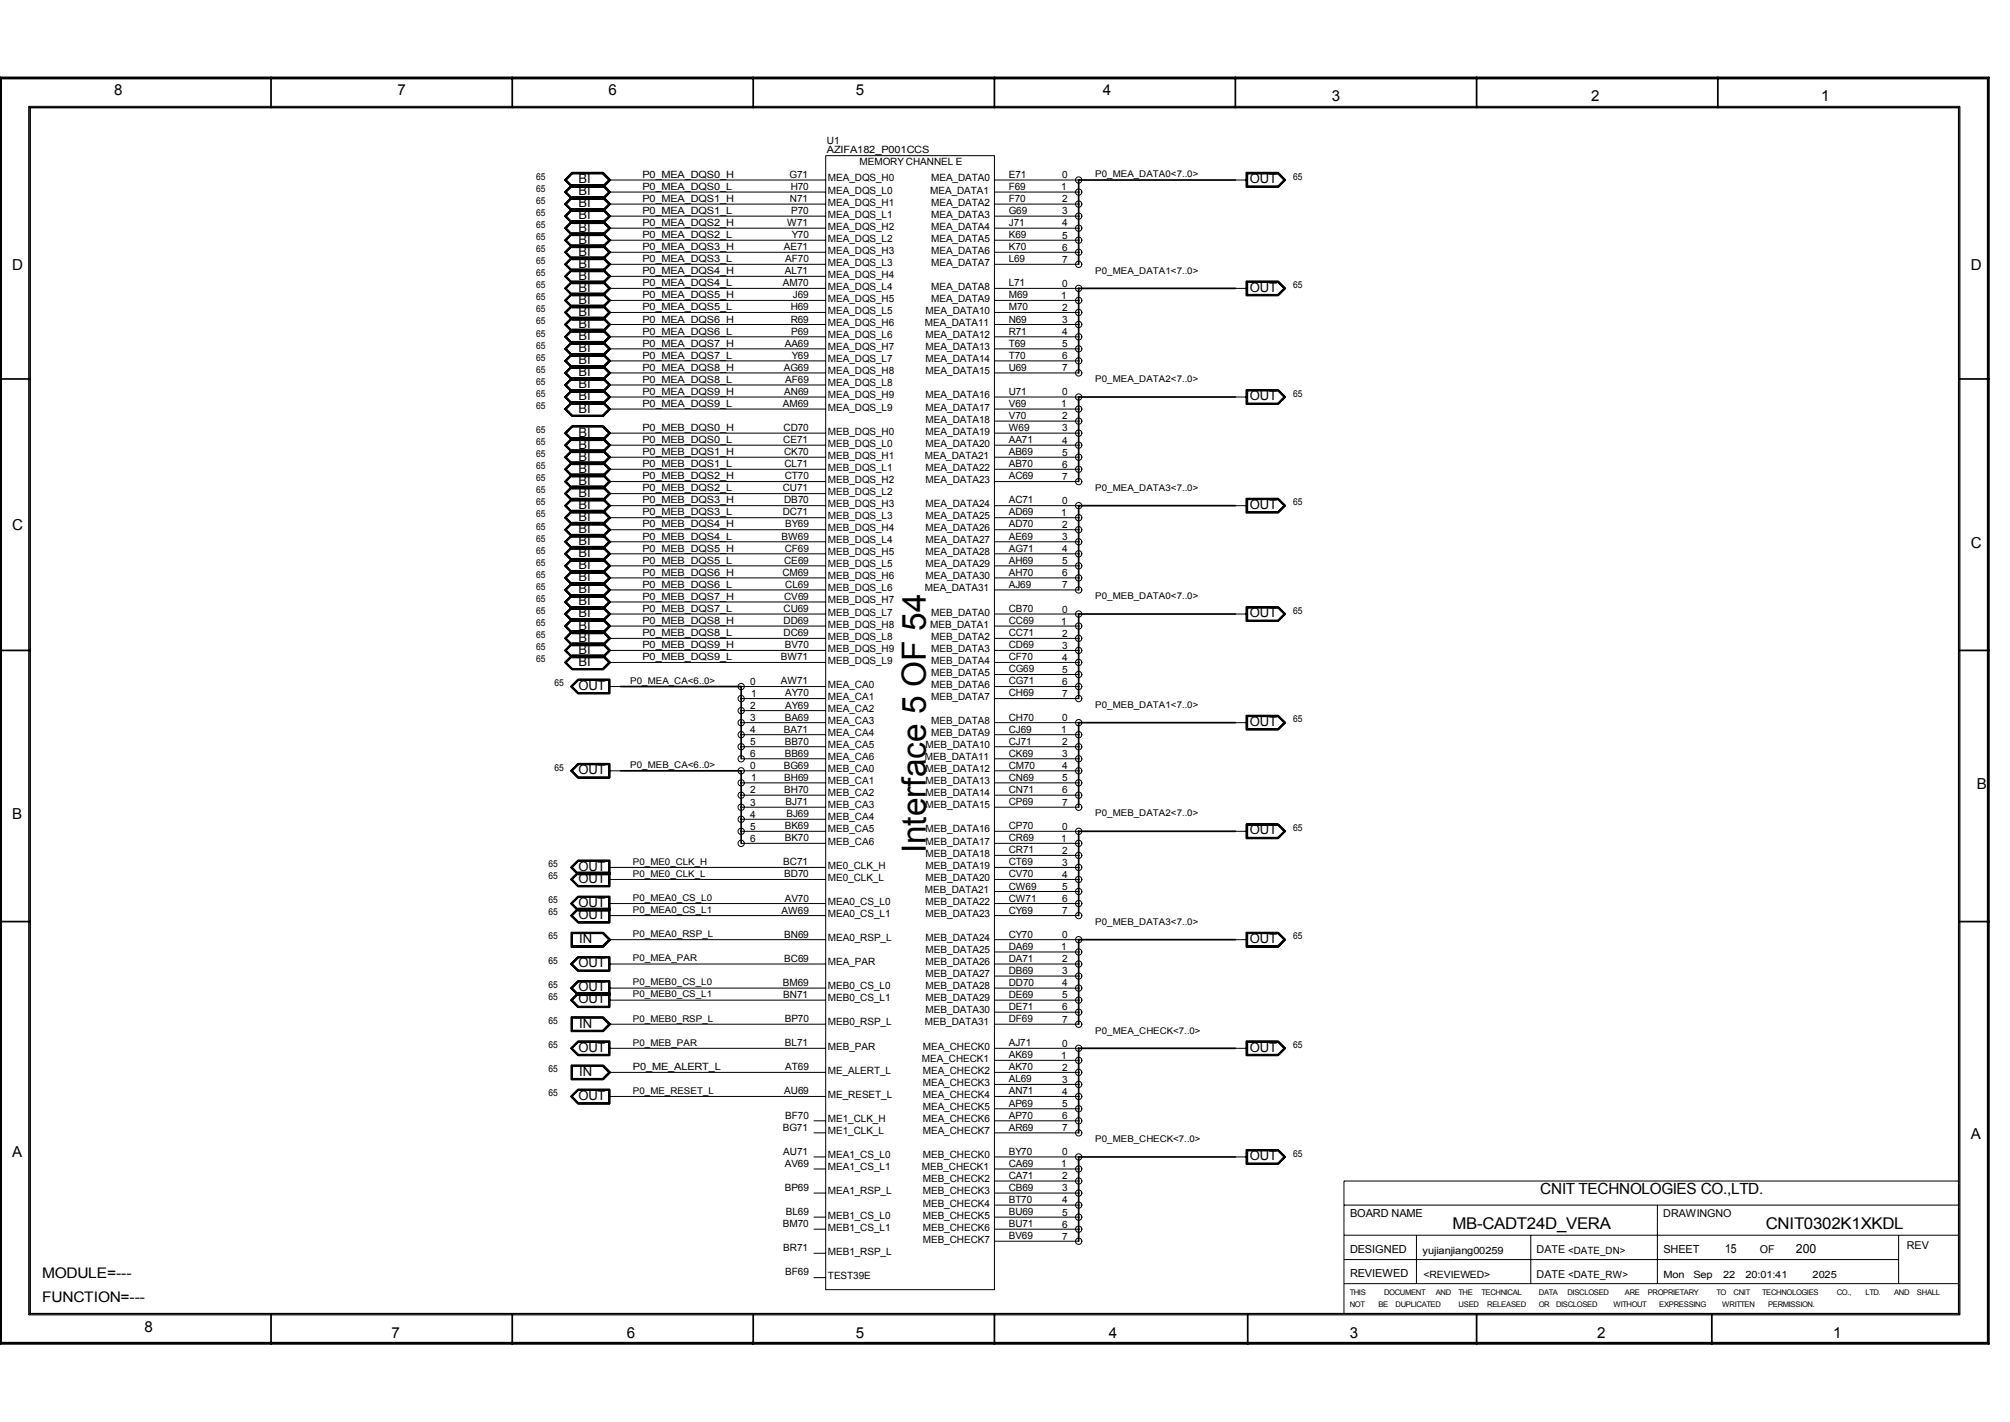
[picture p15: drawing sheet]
<svg xmlns="http://www.w3.org/2000/svg" width="297mm" height="210mm" viewBox="0 0 297 210" stroke-linecap="round" stroke-linejoin="round" font-family="sans-serif">
<defs><g id="words">
<text font-size="4.9" x="136.8" y="126" transform="rotate(-90 136.8 126)">Interface 5 OF 54</text>
<g font-size="2.4">
<text x="214.6" y="181.5">MB-CADT24D_VERA</text>
<text x="260.9" y="181.5">CNIT0302K1XKDL</text>
</g>
<text font-size="2.3" x="227.6" y="176.3">CNIT TECHNOLOGIES CO.,LTD.</text>
<g font-size="2.2">
<text x="16.9" y="14.1">8</text>
<text x="58.8" y="14.1">7</text>
<text x="89.9" y="14.1">6</text>
<text x="126.4" y="14.1">5</text>
<text x="163" y="14.1">4</text>
<text x="196.8" y="15">3</text>
<text x="235.1" y="15">2</text>
<text x="269.1" y="15">1</text>
<text x="1.8" y="39.9">D</text>
<text x="291.2" y="39.9">D</text>
<text x="1.8" y="78.2">C</text>
<text x="291.2" y="80.9">C</text>
<text x="292.1" y="116.5">B</text>
<text x="1.8" y="121">B</text>
<text x="1.8" y="170.8">A</text>
<text x="291.2" y="168.2">A</text>
<text x="6.2" y="188.7">MODULE=---</text>
<text x="6.2" y="192.2">FUNCTION=---</text>
<text x="21.3" y="196.6">8</text>
<text x="57.9" y="197.5">7</text>
<text x="92.6" y="197.5">6</text>
<text x="126.4" y="197.5">5</text>
<text x="163.9" y="197.5">4</text>
<text x="199.5" y="197.5">3</text>
<text x="236" y="197.5">2</text>
<text x="270.9" y="197.5">1</text>
</g>
<g font-size="1.9">
<text x="85.5" y="27.1">BI</text>
<text x="85.5" y="28.8">BI</text>
<text x="184.7" y="27.1">OUT</text>
<text x="85.5" y="30.6">BI</text>
<text x="85.5" y="34.2">BI</text>
<text x="85.5" y="32.4">BI</text>
<text x="85.5" y="36">BI</text>
<text x="85.5" y="37.8">BI</text>
<text x="85.5" y="41.3">BI</text>
<text x="85.5" y="39.5">BI</text>
<text x="85.5" y="44.9">BI</text>
<text x="85.5" y="43.1">BI</text>
<text x="85.5" y="46.7">BI</text>
<text x="184.7" y="43.1">OUT</text>
<text x="85.5" y="48.4">BI</text>
<text x="85.5" y="52">BI</text>
<text x="85.5" y="53.8">BI</text>
<text x="85.5" y="50.2">BI</text>
<text x="85.5" y="55.5">BI</text>
<text x="85.5" y="59.1">BI</text>
<text x="85.5" y="57.4">BI</text>
<text x="184.7" y="59.1">OUT</text>
<text x="85.5" y="64.5">BI</text>
<text x="85.5" y="60.9">BI</text>
<text x="85.5" y="68">BI</text>
<text x="85.5" y="71.6">BI</text>
<text x="85.5" y="66.3">BI</text>
<text x="85.5" y="69.8">BI</text>
<text x="85.5" y="75.1">BI</text>
<text x="85.5" y="73.4">BI</text>
<text x="85.5" y="76.9">BI</text>
<text x="184.7" y="75.1">OUT</text>
<text x="85.5" y="78.7">BI</text>
<text x="85.5" y="82.3">BI</text>
<text x="85.5" y="80.5">BI</text>
<text x="85.5" y="85.9">BI</text>
<text x="85.5" y="89.4">BI</text>
<text x="85.5" y="84.1">BI</text>
<text x="85.5" y="87.6">BI</text>
<text x="85.5" y="93">BI</text>
<text x="85.5" y="91.2">BI</text>
<text x="85.5" y="94.7">BI</text>
<text x="184.7" y="91.2">OUT</text>
<text x="85.5" y="101.9">OUT</text>
<text x="85.5" y="96.5">BI</text>
<text x="85.5" y="98.3">BI</text>
<text x="184.7" y="107.2">OUT</text>
<text x="85.5" y="114.3">OUT</text>
<text x="184.7" y="123.2">OUT</text>
<text x="85.5" y="128.6">OUT</text>
<text x="85.5" y="130.4">OUT</text>
<text x="85.5" y="133.9">OUT</text>
<text x="85.5" y="135.7">OUT</text>
<text x="85.5" y="142.8">OUT</text>
<text x="85.6" y="139.3">IN</text>
<text x="184.7" y="139.3">OUT</text>
<text x="85.5" y="146.4">OUT</text>
<text x="85.5" y="148.2">OUT</text>
<text x="85.5" y="155.3">OUT</text>
<text x="85.6" y="151.8">IN</text>
<text x="184.7" y="155.3">OUT</text>
<text x="85.6" y="158.9">IN</text>
<text x="85.5" y="162.4">OUT</text>
<text x="184.7" y="171.3">OUT</text>
<text x="254.9" y="185">15</text>
<text x="265.4" y="185">200</text>
</g>
<g font-size="1.6">
<text x="199.5" y="179.7">BOARD NAME</text>
<text x="245.8" y="179.7">DRAWINGNO</text>
<text x="199.5" y="185.1">DESIGNED</text>
<text x="227.1" y="185.1">DATE &lt;DATE_DN&gt;</text>
<text x="245.8" y="185">SHEET</text>
<text x="260" y="185.1">OF</text>
<text x="281.7" y="184.4">REV</text>
<text x="199.5" y="188.6">REVIEWED</text>
<text x="227.1" y="188.7">DATE &lt;DATE_RW&gt;</text>
</g>
<g font-size="1.5">
<text x="122.2" y="21.2">U1</text>
<text x="122.2" y="22.6">AZIFA182_P001CCS</text>
<text x="94.9" y="29.8">P0_MEA_DQS1_H</text>
<text x="94.9" y="28">P0_MEA_DQS0_L</text>
<text x="94.9" y="26.3">P0_MEA_DQS0_H</text>
<text x="116.7" y="26.3">G71</text>
<text x="116.7" y="29.8">N71</text>
<text x="116.8" y="28">H70</text>
<text x="122.3" y="28.6">MEA_DQS_L0</text>
<text x="122.3" y="26.8">MEA_DQS_H0</text>
<text x="127" y="24.3">MEMORY CHANNEL E</text>
<text x="137.5" y="28.6">MEA_DATA1</text>
<text x="137.6" y="26.8">MEA_DATA0</text>
<text x="149" y="26.3">E71</text>
<text x="149" y="28">F69</text>
<text x="149" y="29.8">F70</text>
<text x="156.8" y="28.1">1</text>
<text x="156.9" y="26.3">0</text>
<text x="156.9" y="29.9">2</text>
<text x="94.9" y="35.2">P0_MEA_DQS2_L</text>
<text x="94.9" y="33.4">P0_MEA_DQS2_H</text>
<text x="94.9" y="31.6">P0_MEA_DQS1_L</text>
<text x="116.3" y="33.4">W71</text>
<text x="116.9" y="31.6">P70</text>
<text x="117" y="35.2">Y70</text>
<text x="122.3" y="35.7">MEA_DQS_L2</text>
<text x="122.3" y="33.9">MEA_DQS_H2</text>
<text x="122.3" y="32.1">MEA_DQS_L1</text>
<text x="122.3" y="30.4">MEA_DQS_H1</text>
<text x="137.6" y="35.7">MEA_DATA5</text>
<text x="137.6" y="33.9">MEA_DATA4</text>
<text x="137.6" y="32.1">MEA_DATA3</text>
<text x="137.6" y="30.4">MEA_DATA2</text>
<text x="149" y="31.6">G69</text>
<text x="149" y="33.4">J71</text>
<text x="149" y="35.2">K69</text>
<text x="156.9" y="35.2">5</text>
<text x="156.9" y="33.4">4</text>
<text x="156.9" y="31.7">3</text>
<text x="94.9" y="40.5">P0_MEA_DQS4_H</text>
<text x="94.9" y="38.7">P0_MEA_DQS3_L</text>
<text x="94.9" y="37">P0_MEA_DQS3_H</text>
<text x="115.8" y="37">AE71</text>
<text x="116" y="40.5">AL71</text>
<text x="116" y="38.7">AF70</text>
<text x="122.3" y="41">MEA_DQS_H4</text>
<text x="122.3" y="39.2">MEA_DQS_L3</text>
<text x="122.3" y="37.5">MEA_DQS_H3</text>
<text x="137.6" y="39.2">MEA_DATA7</text>
<text x="137.6" y="37.5">MEA_DATA6</text>
<text x="149" y="37">K70</text>
<text x="149" y="38.7">L69</text>
<text x="156.9" y="38.8">7</text>
<text x="156.9" y="37">6</text>
<text x="94.9" y="47.6">P0_MEA_DQS6_H</text>
<text x="94.9" y="45.9">P0_MEA_DQS5_L</text>
<text x="94.9" y="44.1">P0_MEA_DQS5_H</text>
<text x="94.9" y="42.3">P0_MEA_DQS4_L</text>
<text x="115.7" y="42.3">AM70</text>
<text x="116.8" y="45.9">H69</text>
<text x="116.8" y="47.6">R69</text>
<text x="117.2" y="44.1">J69</text>
<text x="122.3" y="46.4">MEA_DQS_L5</text>
<text x="122.3" y="44.6">MEA_DQS_H5</text>
<text x="122.3" y="42.8">MEA_DQS_L4</text>
<text x="136.8" y="46.4">MEA_DATA10</text>
<text x="137.6" y="44.6">MEA_DATA9</text>
<text x="137.6" y="42.8">MEA_DATA8</text>
<text x="149" y="42.3">L71</text>
<text x="149" y="44.1">M69</text>
<text x="149" y="45.9">M70</text>
<text x="149" y="47.6">N69</text>
<text x="156.8" y="44.2">1</text>
<text x="156.9" y="42.4">0</text>
<text x="156.9" y="47.7">3</text>
<text x="156.9" y="45.9">2</text>
<text x="94.9" y="53">P0_MEA_DQS7_L</text>
<text x="94.9" y="51.2">P0_MEA_DQS7_H</text>
<text x="94.9" y="49.4">P0_MEA_DQS6_L</text>
<text x="115.9" y="51.2">AA69</text>
<text x="116.9" y="49.4">P69</text>
<text x="117" y="53">Y69</text>
<text x="122.3" y="53.5">MEA_DQS_L7</text>
<text x="122.3" y="51.7">MEA_DQS_H7</text>
<text x="122.3" y="50">MEA_DQS_L6</text>
<text x="122.3" y="48.2">MEA_DQS_H6</text>
<text x="136.6" y="48.2">MEA_DATA11</text>
<text x="136.8" y="53.5">MEA_DATA14</text>
<text x="136.8" y="51.7">MEA_DATA13</text>
<text x="136.8" y="50">MEA_DATA12</text>
<text x="149" y="49.4">R71</text>
<text x="149" y="51.2">T69</text>
<text x="149" y="53">T70</text>
<text x="156.9" y="53">6</text>
<text x="156.9" y="51.3">5</text>
<text x="156.9" y="49.5">4</text>
<text x="94.9" y="58.3">P0_MEA_DQS9_H</text>
<text x="94.9" y="56.5">P0_MEA_DQS8_L</text>
<text x="94.9" y="54.7">P0_MEA_DQS8_H</text>
<text x="115.8" y="54.7">AG69</text>
<text x="115.9" y="58.3">AN69</text>
<text x="116" y="56.5">AF69</text>
<text x="122.3" y="58.8">MEA_DQS_H9</text>
<text x="122.3" y="57.1">MEA_DQS_L8</text>
<text x="122.3" y="55.3">MEA_DQS_H8</text>
<text x="136.8" y="58.8">MEA_DATA16</text>
<text x="136.8" y="55.3">MEA_DATA15</text>
<text x="149" y="54.7">U69</text>
<text x="149" y="58.3">U71</text>
<text x="156.9" y="58.4">0</text>
<text x="156.9" y="54.8">7</text>
<text x="94.9" y="65.5">P0_MEB_DQS0_L</text>
<text x="94.9" y="63.7">P0_MEB_DQS0_H</text>
<text x="94.9" y="60.1">P0_MEA_DQS9_L</text>
<text x="115.7" y="60.1">AM69</text>
<text x="115.7" y="65.5">CE71</text>
<text x="115.8" y="63.7">CD70</text>
<text x="122.3" y="66">MEB_DQS_L0</text>
<text x="122.3" y="64.2">MEB_DQS_H0</text>
<text x="122.3" y="60.6">MEA_DQS_L9</text>
<text x="136.8" y="66">MEA_DATA20</text>
<text x="136.8" y="64.2">MEA_DATA19</text>
<text x="136.8" y="62.4">MEA_DATA18</text>
<text x="136.8" y="60.6">MEA_DATA17</text>
<text x="149" y="60.1">V69</text>
<text x="149" y="61.9">V70</text>
<text x="149" y="63.7">W69</text>
<text x="149" y="65.5">AA71</text>
<text x="156.8" y="60.2">1</text>
<text x="156.9" y="61.9">2</text>
<text x="156.9" y="65.5">4</text>
<text x="156.9" y="63.7">3</text>
<text x="94.9" y="70.8">P0_MEB_DQS2_H</text>
<text x="94.9" y="69">P0_MEB_DQS1_L</text>
<text x="94.9" y="67.2">P0_MEB_DQS1_H</text>
<text x="115.9" y="67.2">CK70</text>
<text x="115.9" y="69">CL71</text>
<text x="115.9" y="70.8">CT70</text>
<text x="122.3" y="71.3">MEB_DQS_H2</text>
<text x="122.3" y="69.6">MEB_DQS_L1</text>
<text x="122.3" y="67.8">MEB_DQS_H1</text>
<text x="136.6" y="67.8">MEA_DATA21</text>
<text x="136.8" y="71.3">MEA_DATA23</text>
<text x="136.8" y="69.6">MEA_DATA22</text>
<text x="149" y="67.2">AB69</text>
<text x="149" y="69">AB70</text>
<text x="149" y="70.8">AC69</text>
<text x="156.9" y="67.3">5</text>
<text x="156.9" y="70.9">7</text>
<text x="156.9" y="69.1">6</text>
<text x="94.9" y="77.9">P0_MEB_DQS4_H</text>
<text x="94.9" y="76.1">P0_MEB_DQS3_L</text>
<text x="94.9" y="74.3">P0_MEB_DQS3_H</text>
<text x="94.9" y="72.6">P0_MEB_DQS2_L</text>
<text x="115.7" y="72.6">CU71</text>
<text x="115.7" y="76.1">DC71</text>
<text x="115.9" y="74.3">DB70</text>
<text x="116" y="77.9">BY69</text>
<text x="122.3" y="76.7">MEB_DQS_L3</text>
<text x="122.3" y="74.9">MEB_DQS_H3</text>
<text x="122.3" y="73.1">MEB_DQS_L2</text>
<text x="136.8" y="76.7">MEA_DATA25</text>
<text x="136.8" y="74.9">MEA_DATA24</text>
<text x="149" y="74.3">AC71</text>
<text x="149" y="76.1">AD69</text>
<text x="149" y="77.9">AD70</text>
<text x="156.8" y="76.2">1</text>
<text x="156.9" y="74.4">0</text>
<text x="156.9" y="78">2</text>
<text x="94.9" y="83.3">P0_MEB_DQS5_L</text>
<text x="94.9" y="81.5">P0_MEB_DQS5_H</text>
<text x="94.9" y="79.7">P0_MEB_DQS4_L</text>
<text x="115.5" y="79.7">BW69</text>
<text x="115.9" y="83.3">CE69</text>
<text x="115.9" y="81.5">CF69</text>
<text x="122.3" y="83.8">MEB_DQS_L5</text>
<text x="122.3" y="82">MEB_DQS_H5</text>
<text x="122.3" y="80.2">MEB_DQS_L4</text>
<text x="122.3" y="78.4">MEB_DQS_H4</text>
<text x="136.8" y="83.8">MEA_DATA29</text>
<text x="136.8" y="82">MEA_DATA28</text>
<text x="136.8" y="80.2">MEA_DATA27</text>
<text x="136.8" y="78.4">MEA_DATA26</text>
<text x="149" y="79.7">AE69</text>
<text x="149" y="81.5">AG71</text>
<text x="149" y="83.3">AH69</text>
<text x="156.9" y="79.8">3</text>
<text x="156.9" y="83.3">5</text>
<text x="156.9" y="81.5">4</text>
<text x="94.9" y="88.6">P0_MEB_DQS7_H</text>
<text x="94.9" y="86.8">P0_MEB_DQS6_L</text>
<text x="94.9" y="85.1">P0_MEB_DQS6_H</text>
<text x="115.6" y="85.1">CM69</text>
<text x="115.9" y="88.6">CV69</text>
<text x="116" y="86.8">CL69</text>
<text x="122.3" y="89.1">MEB_DQS_H7</text>
<text x="122.3" y="87.3">MEB_DQS_L6</text>
<text x="122.3" y="85.6">MEB_DQS_H6</text>
<text x="136.6" y="87.3">MEA_DATA31</text>
<text x="136.8" y="85.6">MEA_DATA30</text>
<text x="149" y="85.1">AH70</text>
<text x="149" y="86.8">AJ69</text>
<text x="156.9" y="86.9">7</text>
<text x="156.9" y="85.1">6</text>
<text x="94.9" y="95.7">P0_MEB_DQS9_H</text>
<text x="94.9" y="93.9">P0_MEB_DQS8_L</text>
<text x="94.9" y="92.2">P0_MEB_DQS8_H</text>
<text x="94.9" y="90.4">P0_MEB_DQS7_L</text>
<text x="115.8" y="90.4">CU69</text>
<text x="115.8" y="92.2">DD69</text>
<text x="115.8" y="93.9">DC69</text>
<text x="115.9" y="95.7">BV70</text>
<text x="122.3" y="94.5">MEB_DQS_L8</text>
<text x="122.3" y="92.7">MEB_DQS_H8</text>
<text x="122.3" y="90.9">MEB_DQS_L7</text>
<text x="137.5" y="92.7">MEB_DATA1</text>
<text x="137.6" y="94.5">MEB_DATA2</text>
<text x="137.6" y="90.9">MEB_DATA0</text>
<text x="149" y="90.4">CB70</text>
<text x="149" y="92.2">CC69</text>
<text x="149" y="93.9">CC71</text>
<text x="149" y="95.7">CD69</text>
<text x="156.8" y="92.2">1</text>
<text x="156.9" y="94">2</text>
<text x="156.9" y="90.5">0</text>
<text x="156.9" y="95.8">3</text>
<text x="94.9" y="97.5">P0_MEB_DQS9_L</text>
<text x="110.9" y="101.1">0</text>
<text x="115.4" y="97.5">BW71</text>
<text x="115.4" y="101.1">AW71</text>
<text x="122.3" y="101.6">MEA_CA0</text>
<text x="122.3" y="98">MEB_DQS_L9</text>
<text x="122.3" y="96.3">MEB_DQS_H9</text>
<text x="137.6" y="101.6">MEB_DATA6</text>
<text x="137.6" y="99.8">MEB_DATA5</text>
<text x="137.6" y="98">MEB_DATA4</text>
<text x="137.6" y="96.3">MEB_DATA3</text>
<text x="149" y="97.5">CF70</text>
<text x="149" y="99.3">CG69</text>
<text x="149" y="101.1">CG71</text>
<text x="156.9" y="97.6">4</text>
<text x="156.9" y="101.1">6</text>
<text x="156.9" y="99.4">5</text>
<text x="110.9" y="106.5">3</text>
<text x="110.9" y="104.7">2</text>
<text x="111" y="102.9">1</text>
<text x="115.9" y="106.4">BA69</text>
<text x="116" y="102.8">AY70</text>
<text x="116" y="104.7">AY69</text>
<text x="122.3" y="106.9">MEA_CA3</text>
<text x="122.3" y="105.2">MEA_CA2</text>
<text x="122.3" y="103.4">MEA_CA1</text>
<text x="137.6" y="106.9">MEB_DATA8</text>
<text x="137.6" y="103.4">MEB_DATA7</text>
<text x="149" y="102.8">CH69</text>
<text x="149" y="106.4">CH70</text>
<text x="156.9" y="102.9">7</text>
<text x="156.9" y="106.5">0</text>
<text x="110.9" y="113.6">0</text>
<text x="110.9" y="111.8">6</text>
<text x="110.9" y="108.2">4</text>
<text x="110.9" y="110">5</text>
<text x="115.8" y="108.2">BA71</text>
<text x="115.8" y="113.5">BG69</text>
<text x="115.9" y="110">BB70</text>
<text x="115.9" y="111.8">BB69</text>
<text x="122.3" y="112.3">MEA_CA6</text>
<text x="122.3" y="110.5">MEA_CA5</text>
<text x="122.3" y="108.7">MEA_CA4</text>
<text x="136.6" y="112.3">MEB_DATA11</text>
<text x="136.8" y="110.5">MEB_DATA10</text>
<text x="137.6" y="108.7">MEB_DATA9</text>
<text x="149" y="108.2">CJ69</text>
<text x="149" y="110">CJ71</text>
<text x="149" y="111.8">CK69</text>
<text x="149" y="113.5">CM70</text>
<text x="156.8" y="108.2">1</text>
<text x="156.9" y="110">2</text>
<text x="156.9" y="111.8">3</text>
<text x="156.9" y="113.6">4</text>
<text x="110.9" y="119">3</text>
<text x="110.9" y="117.2">2</text>
<text x="111" y="115.4">1</text>
<text x="115.9" y="115.3">BH69</text>
<text x="115.9" y="117.1">BH70</text>
<text x="116.1" y="118.9">BJ71</text>
<text x="122.3" y="119.4">MEB_CA3</text>
<text x="122.3" y="117.6">MEB_CA2</text>
<text x="122.3" y="115.8">MEB_CA1</text>
<text x="122.3" y="114">MEB_CA0</text>
<text x="136.8" y="119.4">MEB_DATA15</text>
<text x="136.8" y="117.6">MEB_DATA14</text>
<text x="136.8" y="115.8">MEB_DATA13</text>
<text x="136.8" y="114">MEB_DATA12</text>
<text x="149" y="115.3">CN69</text>
<text x="149" y="117.1">CN71</text>
<text x="149" y="118.9">CP69</text>
<text x="156.9" y="117.2">6</text>
<text x="156.9" y="115.4">5</text>
<text x="156.9" y="119">7</text>
<text x="110.9" y="120.7">4</text>
<text x="110.9" y="122.5">5</text>
<text x="110.9" y="124.3">6</text>
<text x="115.9" y="122.4">BK69</text>
<text x="115.9" y="124.2">BK70</text>
<text x="116.2" y="120.7">BJ69</text>
<text x="122.3" y="124.7">MEB_CA6</text>
<text x="122.3" y="122.9">MEB_CA5</text>
<text x="122.3" y="121.2">MEB_CA4</text>
<text x="136.8" y="124.7">MEB_DATA17</text>
<text x="136.8" y="122.9">MEB_DATA16</text>
<text x="149" y="122.4">CP70</text>
<text x="149" y="124.2">CR69</text>
<text x="149" y="126">CR71</text>
<text x="156.8" y="124.3">1</text>
<text x="156.9" y="122.5">0</text>
<text x="115.7" y="127.8">BC71</text>
<text x="115.9" y="129.6">BD70</text>
<text x="122.3" y="130.1">ME0_CLK_L</text>
<text x="122.3" y="128.3">ME0_CLK_H</text>
<text x="136.6" y="131.9">MEB_DATA21</text>
<text x="136.8" y="130.1">MEB_DATA20</text>
<text x="136.8" y="128.3">MEB_DATA19</text>
<text x="136.8" y="126.5">MEB_DATA18</text>
<text x="149" y="127.8">CT69</text>
<text x="149" y="129.6">CV70</text>
<text x="149" y="131.4">CW69</text>
<text x="156.9" y="126.1">2</text>
<text x="156.9" y="129.6">4</text>
<text x="156.9" y="127.8">3</text>
<text x="156.9" y="131.4">5</text>
<text x="115.5" y="134.9">AW69</text>
<text x="115.9" y="133.1">AV70</text>
<text x="122.3" y="135.4">MEA0_CS_L1</text>
<text x="122.3" y="133.6">MEA0_CS_L0</text>
<text x="136.8" y="135.4">MEB_DATA23</text>
<text x="136.8" y="133.6">MEB_DATA22</text>
<text x="149" y="133.1">CW71</text>
<text x="149" y="134.9">CY69</text>
<text x="156.9" y="135">7</text>
<text x="156.9" y="133.2">6</text>
<text x="115.9" y="138.5">BN69</text>
<text x="115.9" y="142">BC69</text>
<text x="122.3" y="142.5">MEA_PAR</text>
<text x="122.3" y="139">MEA0_RSP_L</text>
<text x="136.8" y="142.5">MEB_DATA26</text>
<text x="136.8" y="140.8">MEB_DATA25</text>
<text x="136.8" y="139">MEB_DATA24</text>
<text x="149" y="138.5">CY70</text>
<text x="149" y="140.3">DA69</text>
<text x="149" y="142">DA71</text>
<text x="149" y="143.8">DB69</text>
<text x="156.8" y="140.3">1</text>
<text x="156.9" y="142.1">2</text>
<text x="156.9" y="143.9">3</text>
<text x="156.9" y="138.6">0</text>
<text x="115.7" y="145.6">BM69</text>
<text x="115.7" y="147.4">BN71</text>
<text x="122.3" y="147.9">MEB0_CS_L1</text>
<text x="122.3" y="146.1">MEB0_CS_L0</text>
<text x="136.8" y="149.7">MEB_DATA30</text>
<text x="136.8" y="147.9">MEB_DATA29</text>
<text x="136.8" y="146.1">MEB_DATA28</text>
<text x="136.8" y="144.3">MEB_DATA27</text>
<text x="149" y="145.6">DD70</text>
<text x="149" y="147.4">DE69</text>
<text x="149" y="149.2">DE71</text>
<text x="156.9" y="147.4">5</text>
<text x="156.9" y="149.2">6</text>
<text x="156.9" y="145.7">4</text>
<text x="115.9" y="151">BP70</text>
<text x="116" y="154.5">BL71</text>
<text x="122.3" y="155">MEB_PAR</text>
<text x="122.3" y="151.4">MEB0_RSP_L</text>
<text x="136.3" y="155">MEA_CHECK0</text>
<text x="136.6" y="151.4">MEB_DATA31</text>
<text x="149" y="151">DF69</text>
<text x="149" y="154.5">AJ71</text>
<text x="156.9" y="151">7</text>
<text x="156.9" y="154.6">0</text>
<text x="93.5" y="158.1">P0_ME_ALERT_L</text>
<text x="115.9" y="161.6">AU69</text>
<text x="116" y="158.1">AT69</text>
<text x="122.3" y="158.6">ME_ALERT_L</text>
<text x="136.2" y="156.8">MEA_CHECK1</text>
<text x="136.3" y="160.4">MEA_CHECK3</text>
<text x="136.3" y="158.6">MEA_CHECK2</text>
<text x="149" y="156.3">AK69</text>
<text x="149" y="158.1">AK70</text>
<text x="149" y="159.9">AL69</text>
<text x="149" y="161.6">AN71</text>
<text x="156.8" y="156.4">1</text>
<text x="156.9" y="158.2">2</text>
<text x="156.9" y="161.7">4</text>
<text x="156.9" y="159.9">3</text>
<text x="115.7" y="167">BG71</text>
<text x="116" y="165.2">BF70</text>
<text x="122.3" y="167.5">ME1_CLK_L</text>
<text x="122.3" y="165.7">ME1_CLK_H</text>
<text x="122.3" y="162.1">ME_RESET_L</text>
<text x="136.3" y="167.5">MEA_CHECK7</text>
<text x="136.3" y="165.7">MEA_CHECK6</text>
<text x="136.3" y="163.9">MEA_CHECK5</text>
<text x="136.3" y="162.1">MEA_CHECK4</text>
<text x="149" y="163.4">AP69</text>
<text x="149" y="165.2">AP70</text>
<text x="149" y="167">AR69</text>
<text x="156.9" y="165.3">6</text>
<text x="156.9" y="167">7</text>
<text x="156.9" y="163.5">5</text>
<text x="115.7" y="170.5">AU71</text>
<text x="115.9" y="172.3">AV69</text>
<text x="122.3" y="172.8">MEA1_CS_L1</text>
<text x="122.3" y="171">MEA1_CS_L0</text>
<text x="136.2" y="172.8">MEB_CHECK1</text>
<text x="136.3" y="171">MEB_CHECK0</text>
<text x="149" y="170.5">BY70</text>
<text x="149" y="172.3">CA69</text>
<text x="156.8" y="172.4">1</text>
<text x="156.9" y="170.6">0</text>
<text x="115.9" y="175.9">BP69</text>
<text x="116.1" y="179.5">BL69</text>
<text x="122.3" y="180">MEB1_CS_L0</text>
<text x="122.3" y="176.4">MEA1_RSP_L</text>
<text x="136.3" y="180">MEB_CHECK5</text>
<text x="136.3" y="178.2">MEB_CHECK4</text>
<text x="136.3" y="176.4">MEB_CHECK3</text>
<text x="136.3" y="174.6">MEB_CHECK2</text>
<text x="149" y="174.1">CA71</text>
<text x="149" y="175.9">CB69</text>
<text x="149" y="177.7">BT70</text>
<text x="149" y="179.5">BU69</text>
<text x="156.9" y="174.2">2</text>
<text x="156.9" y="175.9">3</text>
<text x="156.9" y="179.5">5</text>
<text x="156.9" y="177.7">4</text>
<text x="115.7" y="181.2">BM70</text>
<text x="115.7" y="184.8">BR71</text>
<text x="122.3" y="185.3">MEB1_RSP_L</text>
<text x="122.3" y="181.7">MEB1_CS_L1</text>
<text x="136.3" y="183.5">MEB_CHECK7</text>
<text x="136.3" y="181.7">MEB_CHECK6</text>
<text x="149" y="181.2">BU71</text>
<text x="149" y="183">BV69</text>
<text x="156.9" y="183.1">7</text>
<text x="156.9" y="181.3">6</text>
<text x="210.2" y="185.1">yujianjiang00259</text>
<text x="116" y="188.3">BF69</text>
<text x="122.3" y="188.9">TEST39E</text>
<text x="210.3" y="188.7">&lt;REVIEWED&gt;</text>
<text x="245.8" y="188.7">Mon</text>
<text x="250.2" y="188.7">Sep</text>
<text x="254.6" y="188.7">22</text>
<text x="257.9" y="188.7">20:01:41</text>
<text x="267.8" y="188.7">2025</text>
</g>
<g font-size="1.4">
<text x="79.2" y="28.3">65</text>
<text x="79.2" y="26.6">65</text>
<text x="161.8" y="26.2">P0_MEA_DATA0&lt;7..0&gt;</text>
<text x="191.1" y="26.6">65</text>
<text x="79.2" y="30.1">65</text>
<text x="79.2" y="31.9">65</text>
<text x="79.2" y="35.4">65</text>
<text x="79.2" y="33.7">65</text>
<text x="79.2" y="39">65</text>
<text x="79.2" y="37.2">65</text>
<text x="79.2" y="40.8">65</text>
<text x="161.8" y="40.4">P0_MEA_DATA1&lt;7..0&gt;</text>
<text x="79.2" y="46.1">65</text>
<text x="79.2" y="42.6">65</text>
<text x="79.2" y="44.3">65</text>
<text x="79.2" y="47.9">65</text>
<text x="191.1" y="42.6">65</text>
<text x="79.2" y="49.7">65</text>
<text x="79.2" y="53.3">65</text>
<text x="79.2" y="51.5">65</text>
<text x="79.2" y="56.8">65</text>
<text x="79.2" y="55">65</text>
<text x="79.2" y="58.6">65</text>
<text x="161.8" y="56.4">P0_MEA_DATA2&lt;7..0&gt;</text>
<text x="191.1" y="58.6">65</text>
<text x="79.2" y="65.7">65</text>
<text x="79.2" y="63.9">65</text>
<text x="79.2" y="60.4">65</text>
<text x="79.2" y="67.5">65</text>
<text x="79.2" y="69.3">65</text>
<text x="79.2" y="71.1">65</text>
<text x="79.2" y="74.6">65</text>
<text x="79.2" y="72.9">65</text>
<text x="79.2" y="76.4">65</text>
<text x="161.8" y="72.5">P0_MEA_DATA3&lt;7..0&gt;</text>
<text x="191.1" y="74.6">65</text>
<text x="79.2" y="80">65</text>
<text x="79.2" y="83.5">65</text>
<text x="79.2" y="78.2">65</text>
<text x="79.2" y="81.8">65</text>
<text x="79.2" y="85.3">65</text>
<text x="79.2" y="87.1">65</text>
<text x="79.2" y="88.9">65</text>
<text x="161.8" y="88.5">P0_MEB_DATA0&lt;7..0&gt;</text>
<text x="79.2" y="92.4">65</text>
<text x="79.2" y="90.6">65</text>
<text x="79.2" y="94.2">65</text>
<text x="191.1" y="90.6">65</text>
<text x="79.2" y="97.8">65</text>
<text x="79.2" y="96">65</text>
<text x="82" y="101.4">65</text>
<text x="93.1" y="101">P0_MEA_CA&lt;6..0&gt;</text>
<text x="161.8" y="104.6">P0_MEB_DATA1&lt;7..0&gt;</text>
<text x="191.1" y="106.7">65</text>
<text x="82" y="113.8">65</text>
<text x="93.1" y="113.4">P0_MEB_CA&lt;6..0&gt;</text>
<text x="161.8" y="120.6">P0_MEB_DATA2&lt;7..0&gt;</text>
<text x="191.1" y="122.7">65</text>
<text x="81" y="129.8">65</text>
<text x="81" y="128.1">65</text>
<text x="93.5" y="129.5">P0_ME0_CLK_L</text>
<text x="93.5" y="127.7">P0_ME0_CLK_H</text>
<text x="81" y="135.2">65</text>
<text x="81" y="133.4">65</text>
<text x="93.5" y="134.8">P0_MEA0_CS_L1</text>
<text x="93.5" y="133.1">P0_MEA0_CS_L0</text>
<text x="161.8" y="136.6">P0_MEB_DATA3&lt;7..0&gt;</text>
<text x="81" y="138.7">65</text>
<text x="81" y="142.3">65</text>
<text x="93.5" y="141.9">P0_MEA_PAR</text>
<text x="93.5" y="138.4">P0_MEA0_RSP_L</text>
<text x="191.1" y="138.7">65</text>
<text x="81" y="145.9">65</text>
<text x="81" y="147.7">65</text>
<text x="93.5" y="147.3">P0_MEB0_CS_L1</text>
<text x="93.5" y="145.5">P0_MEB0_CS_L0</text>
<text x="81" y="151.2">65</text>
<text x="81" y="154.8">65</text>
<text x="93.5" y="154.4">P0_MEB_PAR</text>
<text x="93.5" y="150.9">P0_MEB0_RSP_L</text>
<text x="161.8" y="152.7">P0_MEA_CHECK&lt;7..0&gt;</text>
<text x="191.1" y="154.8">65</text>
<text x="81" y="161.9">65</text>
<text x="81" y="158.3">65</text>
<text x="93.5" y="161.5">P0_ME_RESET_L</text>
<text x="161.8" y="168.7">P0_MEB_CHECK&lt;7..0&gt;</text>
<text x="191.1" y="170.8">65</text>
</g>
<g font-size="1.1">
<text x="199.4" y="191.3">THIS</text>
<text x="204.5" y="191.3">DOCUMENT</text>
<text x="212.1" y="191.3">AND</text>
<text x="215.5" y="191.3">THE</text>
<text x="218.9" y="191.3">TECHNICAL</text>
<text x="227.4" y="191.3">DATA</text>
<text x="231.6" y="191.3">DISCLOSED</text>
<text x="240.1" y="191.3">ARE</text>
<text x="243.5" y="191.3">PROPRIETARY</text>
<text x="253.6" y="191.3">TO</text>
<text x="256.2" y="191.3">CNIT</text>
<text x="260.4" y="191.3">TECHNOLOGIES</text>
<text x="271.4" y="191.3">CO.,</text>
<text x="275.6" y="191.3">LTD.</text>
<text x="279.9" y="191.3">AND</text>
<text x="283.3" y="191.3">SHALL</text>
<text x="199.4" y="193.1">NOT</text>
<text x="203.7" y="193.1">BE</text>
<text x="206.2" y="193.1">DUPLICATED</text>
<text x="215.5" y="193.1">USED</text>
<text x="219.8" y="193.1">RELEASED</text>
<text x="227.4" y="193.1">OR</text>
<text x="229.9" y="193.1">DISCLOSED</text>
<text x="238.4" y="193.1">WITHOUT</text>
<text x="245.2" y="193.1">EXPRESSING</text>
<text x="254.5" y="193.1">WRITTEN</text>
<text x="261.2" y="193.1">PERMISSION.</text>
</g>
</g></defs>
<g fill="none" stroke="#000" stroke-width=".15">
<path d="M4.2 15.7h285.4v178.5h-285.4zM83.4 28.4l1.1-1.1h4.7l1.1 1.1-1.1 1.1h-4.7zM83.4 35.5l1.1-1.1h4.7l1.1 1.1-1.1 1.1h-4.7zM83.4 31.9l1.1-1.1h4.7l1.1 1.1-1.1 1.1h-4.7zM83.4 37.3l1.1-1.1h4.7l1.1 1.1-1.1 1.1h-4.7zM83.4 33.7l1.1-1.1h4.7l1.1 1.1-1.1 1.1h-4.7zM83.4 30.1l1.1-1.1h4.7l1.1 1.1-1.1 1.1h-4.7zM83.5 26.6l1-1.1h4.6l1 1.1-1 1h-4.6zM83.5 28.4l1-1.1h4.6l1 1.1-1 1h-4.6zM83.5 39l1-1h4.6l1 1-1 1.1h-4.6zM83.5 35.5l1-1h4.6l1 1-1 1h-4.6zM83.5 31.9l1-1h4.6l1 1-1 1h-4.6z"/>
<path d="M83.5 37.3l1-1.1h4.6l1 1.1-1 1h-4.6zM83.5 33.7l1-1.1h4.6l1 1.1-1 1h-4.6zM83.5 30.1l1-1h4.6l1 1-1 1.1h-4.6zM84.5 25.4h4.7l1.1 1.2-1.1 1.1h-4.7l-1.1-1.1zM84.5 37.9h4.7l1.1 1.1-1.1 1.1h-4.7l-1.1-1.1zM84.5 25.6h4.6l.9 1-.9 .9h-4.6l-.9-.9zM84.5 27.4h4.6l.9 1-.9 .9h-4.6l-.9-.9zM84.5 38.1h4.6l.9 .9-.9 1h-4.6l-.9-1zM84.5 34.5h4.6l.9 1-.9 .9h-4.6l-.9-.9zM84.5 30.9h4.6l.9 1-.9 1h-4.6l-.9-1zM84.5 39.8h4.6l.9 1-.9 1h-4.6l-.9-1zM84.5 36.3h4.6l.9 1-.9 .9h-4.6l-.9-.9z"/>
<path d="M84.5 32.7h4.6l.9 1-.9 1h-4.6l-.9-1zM84.5 29.2h4.6l.9 .9-.9 1h-4.6l-.9-1zM84.6 27.5h4.4M84.6 29.3h4.4M84.6 27.5l-.9 .9 .9 .9M84.6 38.1h4.4M84.6 39.9h4.4M84.6 38.1l-.9 .9 .9 .9M84.6 34.6h4.4M84.6 36.4h4.4M84.6 34.6l-.9 .9 .9 .9M84.6 31h4.4"/>
<path d="M84.6 32.8h4.4M84.6 31l-.9 .9 .9 .9M84.6 39.9l-.9 .9 .9 .9M84.6 36.4l-.9 .9 .9 .8M84.6 32.8l-.9 .9 .9 .9M84.6 29.3l-.9 .8 .9 .9M89 27.5l.9 .9M89 38.1l.9 .9M89 34.6l.9 .9M89 31l.9 .9M89 39.9l.9 .9M89 36.4l.9 .9"/>
<path d="M89 32.8l.9 .9M89 29.3l.9 .8M89.9 37.3h32.1M89.9 39h32.1M89.9 35.5h32.1M89.9 31.9h32.1M89.9 33.7h32.1M89.9 30.1h32.1M89.9 28.4h32.1M89.9 26.6h32.1M89.9 26.6l-.9-.9h-4.4l-.9 .9 .9 .9M89.9 28.4l-.9 .9"/>
<path d="M89.9 39l-.9 .9M89.9 35.5l-.9 .9M89.9 31.9l-.9 .9M89.9 37.3l-.9 .8M89.9 33.7l-.9 .9M89.9 30.1l-.9 .9M89.9 26.6l-.9 .9M122 23h24.9v167.5h-24.9zM146.9 37.3h12.5M146.9 39h12.5M146.9 35.5h12.5M146.9 31.9h12.5"/>
<path d="M146.9 33.7h12.5M146.9 30.1h12.5M146.9 28.4h12.5M146.9 26.6h12.5M182.5 26.6h1.9M184.1 25.4h4.8l1.1 1.2-1.1 1.1h-4.8zM184.2 25.5h4.6l1.1 1.1-1.1 1h-4.6zM184.3 25.6h4.5l1 1-1 .9h-4.5zM184.4 25.7h4.4l.9 .9-.9 .9h-4.4zM83.4 42.6l1.1-1.1h4.7l1.1 1.1-1.1 1.1h-4.7zM83.4 56.9l1.1-1.1h4.7l1.1 1.1-1.1 1.1h-4.7zM83.4 53.3l1.1-1.1h4.7l1.1 1.1-1.1 1.1h-4.7z"/>
<path d="M83.4 46.1l1.1-1.1h4.7l1.1 1.1-1.1 1.2h-4.7zM83.4 55.1l1.1-1.1h4.7l1.1 1.1-1.1 1.1h-4.7zM83.4 51.5l1.1-1.1h4.7l1.1 1.1-1.1 1.1h-4.7zM83.4 47.9l1.1-1.1h4.7l1.1 1.1-1.1 1.2h-4.7zM83.4 44.4l1.1-1.1h4.7l1.1 1.1-1.1 1.1h-4.7zM83.4 40.8l1.1-1.1h4.7l1.1 1.1-1.1 1.1h-4.7zM83.5 58.6l1-1h4.6l1 1-1 1h-4.6zM83.5 42.6l1-1h4.6l1 1-1 1h-4.6zM83.5 49.7l1-1h4.6l1 1-1 1.1h-4.6zM83.5 56.9l1-1.1h4.6l1 1.1-1 1h-4.6zM83.5 53.3l1-1.1h4.6l1 1.1-1 1h-4.6zM83.5 46.1l1-1h4.6l1 1-1 1.1h-4.6z"/>
<path d="M83.5 55.1l1-1.1h4.6l1 1.1-1 1h-4.6zM83.5 51.5l1-1h4.6l1 1-1 1h-4.6zM83.5 47.9l1-1h4.6l1 1-1 1.1h-4.6zM83.5 44.4l1-1.1h4.6l1 1.1-1 1h-4.6zM83.5 40.8l1-1h4.6l1 1-1 1.1h-4.6zM83.6 46.1l.9-.9h4.6l.9 .9-.9 1h-4.6zM83.6 47.9l.9-.9h4.6l.9 .9-.9 1h-4.6zM84.5 57.5h4.7l1.1 1.1-1.1 1.1h-4.7l-1.1-1.1zM84.5 48.6h4.7l1.1 1.1-1.1 1.1h-4.7l-1.1-1.1zM84.5 57.7h4.6l.9 .9-.9 1h-4.6l-.9-1zM84.5 41.7h4.6l.9 .9-.9 1h-4.6l-.9-1zM84.5 59.4h4.6l.9 1-.9 1h-4.6l-.9-1z"/>
<path d="M84.5 48.8h4.6l.9 .9-.9 1h-4.6l-.9-1zM84.5 55.9h4.6l.9 1-.9 .9h-4.6l-.9-.9zM84.5 52.3h4.6l.9 1-.9 .9h-4.6l-.9-.9zM84.5 54.1h4.6l.9 1-.9 .9h-4.6l-.9-.9zM84.5 50.5h4.6l.9 1-.9 1h-4.6l-.9-1zM84.5 43.4h4.6l.9 1-.9 .9h-4.6l-.9-.9zM84.6 59.5h4.4M84.6 57.7h4.4M84.6 43.5h4.4M84.6 41.7h4.4M84.6 59.5l-.9 .9 .9 .9h4.4l.9-.9M84.6 48.9h4.4"/>
<path d="M84.6 50.6h4.4M84.6 48.9l-.9 .8 .9 .9M84.6 56h4.4M84.6 56l-.9 .9 .9 .8M84.6 52.4h4.4M84.6 54.2h4.4M84.6 52.4l-.9 .9 .9 .9M84.6 45.3h4.4M84.6 47h4.4M84.6 45.3l-.9 .8 .9 .9M84.6 41.7l-.9 .9 .9 .9M84.6 57.7l-.9 .9 .9 .9"/>
<path d="M84.6 54.2l-.9 .9 .9 .9M84.6 50.6l-.9 .9 .9 .9M84.6 47l-.9 .9 .9 1M84.6 43.5l-.9 .9 .9 .9M89 59.5l.9 .9M89 48.9l.9 .8M89 56l.9 .9M89 52.4l.9 .9M89 45.3l.9 .8M89 41.7l.9 .9M89 57.7l.9 .9M89 54.2l.9 .9"/>
<path d="M89 50.6l.9 .9M89 47l.9 .9M89 43.5l.9 .9M89.9 55.1h32.1M89.9 58.6h32.1M89.9 49.7h32.1M89.9 51.5h32.1M89.9 53.3h32.1M89.9 46.1h32.1M89.9 47.9h32.1M89.9 42.6h32.1M89.9 44.4h32.1"/>
<path d="M89.9 49.7l-.9 .9M89.9 56.9h32.1M89.9 56.9l-.9 .8M89.9 53.3l-.9 .9M89.9 46.1l-.9 .9M89.9 42.6l-.9 .9M89.9 40.8h32.1M89.9 58.6l-.9 .9M89.9 55.1l-.9 .9M89.9 51.5l-.9 .9M89.9 47.9l-.9 1M89.9 44.4l-.9 .9"/>
<path d="M89.9 40.8l-.9 .9M146.9 55.1h12.5M146.9 58.6h12.5M146.9 49.7h12.5M146.9 51.5h12.5M146.9 53.3h12.5M146.9 46.1h12.5M146.9 47.9h12.5M146.9 42.6h12.5M146.9 44.4h12.5M182.5 58.6h1.9M182.5 42.6h1.9"/>
<path d="M184.1 41.5h4.8l1.1 1.1-1.1 1.1h-4.8zM184.1 57.5h4.8l1.1 1.1-1.1 1.1h-4.8zM184.2 41.6h4.6l1.1 1-1.1 1h-4.6zM184.2 57.6h4.6l1.1 1-1.1 1h-4.6zM184.3 41.7h4.5l1 .9-1 1h-4.5zM184.3 57.7h4.5l1 .9-1 1h-4.5zM184.4 41.7h4.4l.9 .9-.9 .9h-4.4zM184.4 57.7h4.4l.9 .9-.9 .9h-4.4zM83.4 74.7l1.1-1.1h4.7l1.1 1.1-1.1 1.1h-4.7zM83.4 76.5l1.1-1.1h4.7l1.1 1.1-1.1 1.1h-4.7zM83.4 69.3l1.1-1.1h4.7l1.1 1.1-1.1 1.1h-4.7zM83.4 60.4l1.1-1.1h4.7l1.1 1.1-1.1 1.1h-4.7z"/>
<path d="M83.4 78.2l1.1-1.1h4.7l1.1 1.1-1.1 1.1h-4.7zM83.4 67.5l1.1-1.1h4.7l1.1 1.1-1.1 1.1h-4.7zM83.4 64l1.1-1.1h4.7l1.1 1.1-1.1 1.1h-4.7zM83.5 74.7l1-1.1h4.6l1 1.1-1 1h-4.6zM83.5 76.5l1-1.1h4.6l1 1.1-1 1h-4.6zM83.5 72.9l1-1.1h4.6l1 1.1-1 1h-4.6zM83.5 69.3l1-1h4.6l1 1-1 1.1h-4.6zM83.5 60.4l1-1h4.6l1 1-1 1h-4.6zM83.5 65.7l1-1h4.6l1 1-1 1.1h-4.6zM83.5 78.2l1-1h4.6l1 1-1 1h-4.6zM83.5 71.1l1-1h4.6l1 1-1 1h-4.6zM83.5 67.5l1-1h4.6l1 1-1 1.1h-4.6z"/>
<path d="M83.5 64l1-1.1h4.6l1 1.1-1 1h-4.6zM83.6 67.5l.9-.9h4.6l.9 .9-.9 1h-4.6zM84.5 71.8h4.7l1.1 1.1-1.1 1.1h-4.7l-1.1-1.1zM84.5 64.6h4.7l1.1 1.1-1.1 1.1h-4.7l-1.1-1.1zM84.5 70h4.7l1.1 1.1-1.1 1.1h-4.7l-1.1-1.1zM84.5 73.7h4.6l.9 1-.9 .9h-4.6l-.9-.9zM84.5 79h4.6l.9 1-.9 1h-4.6l-.9-1zM84.5 75.5h4.6l.9 1-.9 .9h-4.6l-.9-.9zM84.5 71.9h4.6l.9 1-.9 .9h-4.6l-.9-.9zM84.5 68.4h4.6l.9 .9-.9 1h-4.6l-.9-1zM84.5 64.8h4.6l.9 .9-.9 1h-4.6l-.9-1zM84.5 77.3h4.6l.9 .9-.9 1h-4.6l-.9-1z"/>
<path d="M84.5 70.1h4.6l.9 1-.9 1h-4.6l-.9-1zM84.5 63h4.6l.9 1-.9 .9h-4.6l-.9-.9zM84.6 75.6h4.4M84.6 73.8h4.4M84.6 79.1h4.4M84.6 79.1l-.9 .9 .9 .9M84.6 77.3h4.4M84.6 75.6l-.9 .9 .9 .8M84.6 72h4.4M84.6 72l-.9 .9 .9 .9M84.6 68.4h4.4M84.6 70.2h4.4"/>
<path d="M84.6 68.4l-.9 .9 .9 .9M84.6 64.9h4.4M84.6 66.6h4.4M84.6 64.9l-.9 .8 .9 .9M84.6 77.3l-.9 .9 .9 .9M84.6 73.8l-.9 .9 .9 .9M84.6 70.2l-.9 .9 .9 .9M84.6 66.6l-.9 .9 .9 .9M89 79.1l.9 .9M89 75.6l.9 .9M89 72l.9 .9M89 68.4l.9 .9"/>
<path d="M89 64.9l.9 .8M89 77.3l.9 .9M89 73.8l.9 .9M89 70.2l.9 .9M89 66.6l.9 .9M89.9 74.7h32.1M89.9 76.5h32.1M89.9 78.2h32.1M89.9 69.3h32.1M89.9 71.1h32.1M89.9 64h32.1M89.9 65.7h32.1"/>
<path d="M89.9 67.5h32.1M89.9 60.4h32.1M89.9 76.5l-.9 .8M89.9 72.9h32.1M89.9 72.9l-.9 .9M89.9 69.3l-.9 .9M89.9 65.7l-.9 .9M89.9 78.2l-.9 .9M89.9 74.7l-.9 .9M89.9 71.1l-.9 .9M89.9 67.5l-.9 .9M89.9 64l-.9-.9h-4.4l-.9 .9 .9 .9"/>
<path d="M89.9 64l-.9 .9M146.9 74.7h12.5M146.9 76.5h12.5M146.9 78.2h12.5M146.9 69.3h12.5M146.9 71.1h12.5M146.9 64h12.5M146.9 65.7h12.5M146.9 67.5h12.5M146.9 60.4h12.5M146.9 62.2h12.5M182.5 74.7h1.9"/>
<path d="M184.1 73.6h4.8l1.1 1.1-1.1 1.1h-4.8zM184.2 73.6h4.6l1.1 1.1-1.1 1h-4.6zM184.3 73.7h4.5l1 1-1 .9h-4.5zM184.4 73.8h4.4l.9 .9-.9 .9h-4.4zM83.4 90.7l1.1-1.1h4.7l1.1 1.1-1.1 1.1h-4.7zM83.4 97.8l1.1-1.1h4.7l1.1 1.1-1.1 1.1h-4.7zM83.4 87.1l1.1-1.1h4.7l1.1 1.1-1.1 1.1h-4.7zM83.4 83.6l1.1-1.1h4.7l1.1 1.1-1.1 1.1h-4.7zM83.4 80l1.1-1.1h4.7l1.1 1.1-1.1 1.1h-4.7zM83.4 96.1l1.1-1.1h4.7l1.1 1.1-1.1 1.1h-4.7zM83.4 92.5l1.1-1.1h4.7l1.1 1.1-1.1 1.1h-4.7zM83.4 88.9l1.1-1.1h4.7l1.1 1.1-1.1 1.1h-4.7z"/>
<path d="M83.4 81.8l1.1-1.1h4.7l1.1 1.1-1.1 1.1h-4.7zM83.5 90.7l1-1h4.6l1 1-1 1h-4.6zM83.5 97.8l1-1h4.6l1 1-1 1h-4.6zM83.5 94.3l1-1.1h4.6l1 1.1-1 1h-4.6zM83.5 87.1l1-1h4.6l1 1-1 1.1h-4.6zM83.5 83.6l1-1.1h4.6l1 1.1-1 1h-4.6zM83.5 80l1-1h4.6l1 1-1 1h-4.6zM83.5 96.1l1-1.1h4.6l1 1.1-1 1h-4.6zM83.5 92.5l1-1.1h4.6l1 1.1-1 1h-4.6zM83.5 88.9l1-1h4.6l1 1-1 1.1h-4.6zM83.5 85.3l1-1h4.6l1 1-1 1.1h-4.6zM83.5 81.8l1-1h4.6l1 1-1 1h-4.6z"/>
<path d="M83.6 92.5l.9-1h4.6l.9 1-.9 .9h-4.6zM83.6 88.9l.9-.9h4.6l.9 .9-.9 1h-4.6zM84.5 93.1h4.7l1.1 1.2-1.1 1.1h-4.7l-1.1-1.1zM84.5 84.2h4.7l1.1 1.1-1.1 1.1h-4.7l-1.1-1.1zM84.5 89.7h4.6l.9 1-.9 1h-4.6l-.9-1zM84.5 96.9h4.6l.9 .9-.9 1h-4.6l-.9-1zM84.5 93.3h4.6l.9 1-.9 .9h-4.6l-.9-.9zM84.5 86.1h4.6l.9 1-.9 1h-4.6l-.9-1zM84.5 82.6h4.6l.9 1-.9 .9h-4.6l-.9-.9zM84.5 95.1h4.6l.9 1-.9 .9h-4.6l-.9-.9zM84.5 84.4h4.6l.9 .9-.9 1h-4.6l-.9-1zM84.5 80.8h4.6l.9 1-.9 1h-4.6l-.9-1z"/>
<path d="M84.6 91.6h4.4M84.6 89.8h4.4M84.6 96.9h4.4M84.6 96.9l-.9 .9 .9 .9h4.4l.9-.9M84.6 93.3h4.4M84.6 95.2h4.4M84.6 93.3l-.9 1 .9 .9M84.6 89.8l-.9 .9 .9 .9M84.6 86.2h4.4M84.6 88h4.4M84.6 86.2l-.9 .9 .9 .9M84.6 82.7h4.4"/>
<path d="M84.6 84.5h4.4M84.6 82.7l-.9 .9 .9 .9M84.6 80.9h4.4M84.6 95.2l-.9 .9 .9 .8M84.6 91.6l-.9 .9 .9 .8M84.6 88l-.9 .9 .9 .9M84.6 84.5l-.9 .8 .9 .9M84.6 80.9l-.9 .9 .9 .9M89 96.9l.9 .9M89 93.3l.9 1M89 89.8l.9 .9M89 86.2l.9 .9"/>
<path d="M89 82.7l.9 .9M89 95.2l.9 .9M89 91.6l.9 .9M89 88l.9 .9M89 84.5l.9 .8M89 80.9l.9 .9M89.9 96.1h32.1M89.9 97.8h32.1M89.9 90.7h32.1M89.9 92.5h32.1M89.9 94.3h32.1M89.9 81.8h32.1"/>
<path d="M89.9 83.6h32.1M89.9 85.3h32.1M89.9 87.1h32.1M89.9 80h32.1M89.9 94.3l-.9 .9M89.9 90.7l-.9 .9M89.9 87.1l-.9 .9M89.9 83.6l-.9 .9M89.9 80l-.9 .9M89.9 88.9h32.1M89.9 96.1l-.9 .8M89.9 92.5l-.9 .8"/>
<path d="M89.9 88.9l-.9 .9M89.9 85.3l-.9 .9M89.9 81.8l-.9 .9M146.9 99.6h12.5M146.9 96.1h12.5M146.9 97.8h12.5M146.9 90.7h12.5M146.9 92.5h12.5M146.9 94.3h12.5M146.9 81.8h12.5M146.9 83.6h12.5M146.9 85.3h12.5"/>
<path d="M146.9 87.1h12.5M146.9 80h12.5M182.5 90.7h1.9M184.1 89.6h4.8l1.1 1.1-1.1 1.1h-4.8zM184.2 89.7h4.6l1.1 1-1.1 1h-4.6zM184.3 89.7h4.5l1 1-1 1h-4.5zM184.4 89.8h4.4l.9 .9-.9 .9h-4.4zM84.3 101.4l1.1-1.1h4.7v2.2h-4.7zM84.3 113.8l1.1-1.1h4.7v2.2h-4.7zM84.4 101.4l1-1.1h4.7v2.1h-4.7zM84.4 113.8l1-1h4.7v2.1h-4.7zM84.5 113.8l.9-.9h4.6v1.9h-4.6z"/>
<path d="M84.6 101.4l.9-.9h4.4v1.8h-4.4zM84.6 113.8l.9-.9h4.4v1.8h-4.4zM85.4 100.4h4.6v2h-4.6l-.9-1zM89.9 113.8h1.8M89.9 101.4h1.8M109.5 119.2h12.5M109.5 113.8h12.5M109.5 115.6h12.5M109.5 117.4h12.5M109.5 112.1h12.5M109.5 110.3h12.5M109.5 108.5h12.5"/>
<path d="M109.5 106.7h12.5M109.5 101.4h12.5M109.5 103.2h12.5M109.5 104.9h12.5M146.9 119.2h12.5M146.9 113.8h12.5M146.9 115.6h12.5M146.9 117.4h12.5M146.9 112.1h12.5M146.9 110.3h12.5M146.9 108.5h12.5M146.9 106.7h12.5"/>
<path d="M146.9 101.4h12.5M146.9 103.2h12.5M182.5 106.7h1.9M184.1 105.6h4.8l1.1 1.1-1.1 1.1h-4.8zM184.2 105.7h4.6l1.1 1-1.1 1h-4.6zM184.3 105.7h4.5l1 1-1 1h-4.5zM184.4 105.8h4.4l.9 .9-.9 .9h-4.4zM84.4 137.7h4.8l1.1 1.1-1.1 1.1h-4.8zM84.5 137.8h4.6l1 1-1 1h-4.6zM84.5 137.8h4.6l.9 1-.9 .9h-4.6zM84.6 128.1l.9-.9h4.4v3.6h-4.4l-.9-.9 .9-.9zM84.6 133.4l.9-.9h4.4v3.6h-4.4l-.9-.9 .9-.9z"/>
<path d="M84.6 137.9h4.4l.9 .9-.9 .9h-4.4zM85.5 134.3h4.4M85.5 129h4.4M89.9 138.8h32.1M89.9 133.4h32.1M89.9 135.2h32.1M89.9 128.1h32.1M89.9 129.9h32.1M90 128.9h-4.6l-.9 1 .9 1h4.6v-3.8h-4.6l-.9 1 .9 1h4.6M90 134.3h-4.6l-.9 .9 .9 1h4.6v-3.7h-4.6l-.9 .9 .9 1h4.6M90.1 128.9h-4.7l-1 1 1 1h4.7v-3.8h-4.7l-1 1 1 1h4.7M90.1 134.2h-4.7l-1 1 1 1.1h4.7v-3.9h-4.7l-1 1 1 1.1h4.7"/>
<path d="M90.1 128.8h-4.7l-1.1 1.1 1.1 1.1h4.7v-4h-4.7l-1.1 1.1 1.1 1.1h4.7M90.1 134.1h-4.7l-1.1 1.1 1.1 1.1h4.7v-4h-4.7l-1.1 1.1 1.1 1.1h4.7M109.5 122.8h12.5M109.5 124.5h12.5M109.5 121h12.5M146.9 138.8h12.5M146.9 131.7h12.5M146.9 133.4h12.5M146.9 135.2h12.5M146.9 128.1h12.5M146.9 129.9h12.5M146.9 122.8h12.5"/>
<path d="M146.9 124.5h12.5M146.9 126.3h12.5M182.5 138.8h1.9M182.5 122.8h1.9M184.1 121.7h4.8l1.1 1.1-1.1 1.1h-4.8zM184.1 137.7h4.8l1.1 1.1-1.1 1.1h-4.8zM184.2 121.7h4.6l1.1 1.1-1.1 1h-4.6zM184.2 137.8h4.6l1.1 1-1.1 1h-4.6zM184.3 121.8h4.5l1 1-1 .9h-4.5zM184.3 137.8h4.5l1 1-1 .9h-4.5zM184.4 121.9h4.4l.9 .9-.9 .9h-4.4zM184.4 137.9h4.4l.9 .9-.9 .9h-4.4z"/>
<path d="M84.3 142.4l1.1-1.1h4.7v2.2h-4.7zM84.4 154.8l1-1h4.7v2.1h-4.7zM84.4 142.4l1-1.1h4.7v2.1h-4.7zM84.4 157.3h4.8l1.1 1.1-1.1 1.1h-4.8zM84.4 150.2h4.8l1.1 1.1-1.1 1.1h-4.8zM84.5 157.4h4.6l1 1-1 1h-4.6zM84.5 150.2h4.6l1 1.1-1 1h-4.6zM84.5 157.4h4.6l.9 1-.9 .9h-4.6zM84.5 150.3h4.6l.9 1-.9 .9h-4.6zM84.6 154.8l.9-.9h4.4v1.8h-4.4zM84.6 142.4l.9-.9h4.4v1.8h-4.4zM84.6 145.9l.9-.9h4.4v3.6h-4.4l-.9-.9 .9-.9z"/>
<path d="M84.6 157.5h4.4l.9 .9-.9 .9h-4.4zM84.6 150.4h4.4l.9 .9-.9 .8h-4.4zM85.4 153.7h4.7v2.2h-4.7l-1.1-1.1zM85.4 153.8h4.6v2h-4.6l-.9-1zM85.4 141.4h4.6v1.9h-4.6l-.9-.9zM85.5 146.8h4.4M89.9 154.8h32.1M89.9 158.4h32.1M89.9 145.9h32.1M89.9 147.7h32.1M89.9 151.3h32.1M89.9 142.4h32.1"/>
<path d="M90 146.7h-4.6l-.9 1 .9 1h4.6v-3.8h-4.6l-.9 1 .9 1h4.6M90.1 146.6h-4.7l-1 1.1 1 1h4.7v-3.8h-4.7l-1 1 1 1h4.7M90.1 146.6h-4.7l-1.1 1.1 1.1 1.1h4.7v-4h-4.7l-1.1 1.1 1.1 1.1h4.7M146.9 154.8h12.5M146.9 156.6h12.5M146.9 158.4h12.5M146.9 145.9h12.5M146.9 149.5h12.5M146.9 147.7h12.5M146.9 151.3h12.5M146.9 140.6h12.5M146.9 144.1h12.5"/>
<path d="M146.9 142.4h12.5M182.5 154.8h1.9M184.1 153.7h4.8l1.1 1.1-1.1 1.1h-4.8zM184.2 153.8h4.6l1.1 1-1.1 1.1h-4.6zM184.3 153.8h4.5l1 1-1 1h-4.5zM184.4 153.9h4.4l.9 .9-.9 .9h-4.4zM84.3 161.9l1.1-1.1h4.7v2.3h-4.7zM84.4 161.9l1-1h4.7v2.1h-4.7zM84.5 161.9l.9-.9h4.6v1.9h-4.6zM84.6 161.9l.9-.9h4.4v1.9h-4.4zM89.9 161.9h32.1M120.2 179.7h1.8"/>
<path d="M120.2 172.6h1.8M120.2 176.2h1.8M120.2 167.3h1.8M120.2 165.5h1.8M120.2 170.9h1.8M146.9 178h12.5M146.9 179.7h12.5M146.9 172.6h12.5M146.9 176.2h12.5M146.9 174.4h12.5M146.9 163.7h12.5M146.9 167.3h12.5"/>
<path d="M146.9 165.5h12.5M146.9 170.9h12.5M146.9 160.1h12.5M146.9 161.9h12.5M182.5 170.9h1.9M184.1 169.8h4.8l1.1 1.1-1.1 1.1h-4.8zM184.2 169.8h4.6l1.1 1.1-1.1 1h-4.6zM184.3 169.9h4.5l1 1-1 .9h-4.5zM184.4 170h4.4l.9 .9-.9 .8h-4.4zM198.6 178h90.8M244.9 178v11.6M289.4 174.4h-90.8v19.6"/>
<path d="M120.2 181.5h1.8M120.2 185.1h1.8M120.2 188.7h1.8M146.9 181.5h12.5M146.9 183.3h12.5M198.6 189.6h90.8M198.6 186h81.9M198.6 182.4h90.8M209.3 182.4v7.2M226.2 182.4v7.2M280.5 182.4v7.2"/>
<circle cx="159.4" cy="37.3" r=".47"/>
<circle cx="159.4" cy="26.6" r=".47"/>
<circle cx="159.4" cy="35.5" r=".47"/>
<circle cx="159.4" cy="30.1" r=".47"/>
<circle cx="159.4" cy="31.9" r=".47"/>
<circle cx="159.4" cy="39" r=".47"/>
<circle cx="159.4" cy="33.7" r=".47"/>
<circle cx="159.4" cy="28.4" r=".47"/>
<circle cx="159.4" cy="51.5" r=".47"/>
<circle cx="159.4" cy="49.7" r=".47"/>
<circle cx="159.4" cy="42.6" r=".47"/>
<circle cx="159.4" cy="47.9" r=".47"/>
<circle cx="159.4" cy="55.1" r=".47"/>
<circle cx="159.4" cy="58.6" r=".47"/>
<circle cx="159.4" cy="44.4" r=".47"/>
<circle cx="159.4" cy="46.1" r=".47"/>
<circle cx="159.4" cy="53.3" r=".47"/>
<circle cx="159.4" cy="71.1" r=".47"/>
<circle cx="159.4" cy="64" r=".47"/>
<circle cx="159.4" cy="67.5" r=".47"/>
<circle cx="159.4" cy="62.2" r=".47"/>
<circle cx="159.4" cy="69.3" r=".47"/>
<circle cx="159.4" cy="76.5" r=".47"/>
<circle cx="159.4" cy="78.2" r=".47"/>
<circle cx="159.4" cy="65.7" r=".47"/>
<circle cx="159.4" cy="60.4" r=".47"/>
<circle cx="159.4" cy="74.7" r=".47"/>
<circle cx="159.4" cy="90.7" r=".47"/>
<circle cx="159.4" cy="97.8" r=".47"/>
<circle cx="159.4" cy="96.1" r=".47"/>
<circle cx="159.4" cy="83.6" r=".47"/>
<circle cx="159.4" cy="81.8" r=".47"/>
<circle cx="159.4" cy="99.6" r=".47"/>
<circle cx="159.4" cy="85.3" r=".47"/>
<circle cx="159.4" cy="80" r=".47"/>
<circle cx="159.4" cy="92.5" r=".47"/>
<circle cx="159.4" cy="94.3" r=".47"/>
<circle cx="159.4" cy="87.1" r=".47"/>
<circle cx="109.5" cy="110.3" r=".47"/>
<circle cx="109.5" cy="117.4" r=".47"/>
<circle cx="109.5" cy="103.2" r=".47"/>
<circle cx="109.5" cy="101.4" r=".47"/>
<circle cx="109.5" cy="115.6" r=".47"/>
<circle cx="109.5" cy="108.5" r=".47"/>
<circle cx="109.5" cy="104.9" r=".47"/>
<circle cx="109.5" cy="112.1" r=".47"/>
<circle cx="109.5" cy="119.2" r=".47"/>
<circle cx="109.5" cy="113.8" r=".47"/>
<circle cx="109.5" cy="106.7" r=".47"/>
<circle cx="159.4" cy="110.3" r=".47"/>
<circle cx="159.4" cy="103.2" r=".47"/>
<circle cx="159.4" cy="108.5" r=".47"/>
<circle cx="159.4" cy="115.6" r=".47"/>
<circle cx="159.4" cy="117.4" r=".47"/>
<circle cx="159.4" cy="101.4" r=".47"/>
<circle cx="159.4" cy="119.2" r=".47"/>
<circle cx="159.4" cy="112.1" r=".47"/>
<circle cx="159.4" cy="106.7" r=".47"/>
<circle cx="159.4" cy="113.8" r=".47"/>
<circle cx="109.5" cy="121" r=".47"/>
<circle cx="109.5" cy="124.5" r=".47"/>
<circle cx="109.5" cy="122.8" r=".47"/>
<circle cx="159.4" cy="133.4" r=".47"/>
<circle cx="159.4" cy="124.5" r=".47"/>
<circle cx="159.4" cy="126.3" r=".47"/>
<circle cx="159.4" cy="129.9" r=".47"/>
<circle cx="159.4" cy="135.2" r=".47"/>
<circle cx="159.4" cy="122.8" r=".47"/>
<circle cx="159.4" cy="138.8" r=".47"/>
<circle cx="159.4" cy="128.1" r=".47"/>
<circle cx="159.4" cy="131.7" r=".47"/>
<circle cx="159.4" cy="149.5" r=".47"/>
<circle cx="159.4" cy="140.6" r=".47"/>
<circle cx="159.4" cy="156.6" r=".47"/>
<circle cx="159.4" cy="147.7" r=".47"/>
<circle cx="159.4" cy="144.1" r=".47"/>
<circle cx="159.4" cy="145.9" r=".47"/>
<circle cx="159.4" cy="151.3" r=".47"/>
<circle cx="159.4" cy="154.8" r=".47"/>
<circle cx="159.4" cy="158.4" r=".47"/>
<circle cx="159.4" cy="142.4" r=".47"/>
<circle cx="159.4" cy="165.5" r=".47"/>
<circle cx="159.4" cy="160.1" r=".47"/>
<circle cx="159.4" cy="163.7" r=".47"/>
<circle cx="159.4" cy="178" r=".47"/>
<circle cx="159.4" cy="176.2" r=".47"/>
<circle cx="159.4" cy="179.7" r=".47"/>
<circle cx="159.4" cy="167.3" r=".47"/>
<circle cx="159.4" cy="170.9" r=".47"/>
<circle cx="159.4" cy="161.9" r=".47"/>
<circle cx="159.4" cy="174.4" r=".47"/>
<circle cx="159.4" cy="172.6" r=".47"/>
<circle cx="159.4" cy="183.3" r=".47"/>
<circle cx="159.4" cy="181.5" r=".47"/>
</g>
<g fill="none" stroke="#000" stroke-width=".25">
<path d="M0 11.4h293.9v187.1h-293.9zM.2 11.6h293.5v186.7h-293.5zM4.4 15.9h285v178.1h-285zM40 11.4v4.5M75.7 11.4v4.5M111.3 11.4v4.5M146.9 11.4v4.5M182.5 11.4v4.5M218.2 11.4v4.5M253.8 11.4v4.5M182.5 26.6h-23.1v12.4M0 56h4.4"/>
<path d="M182.5 42.6h-23.1v12.5M182.5 58.6h-23.1v12.5M289.4 56h4.5M182.5 74.7h-23.1v12.4M0 96.1h4.4M182.5 90.7h-23.1v12.5M289.4 96.1h4.5M91.7 101.4h17.8v10.7M91.7 113.8h17.8v10.7M182.5 106.7h-23.1v12.5M0 136.1h4.4M182.5 122.8h-23.1v12.4"/>
<path d="M182.5 138.8h-23.1v12.5M289.4 136.1h4.5M182.5 154.8h-23.1v12.5M182.5 170.9h-23.1v12.4M40 194v4.5M75.7 194v4.5M111.3 194v4.5M146.9 194v4.5M184.4 194v4.5M218.2 194v4.5M252.9 194v4.5"/>
</g>
<use href="#words"/>
</svg>
